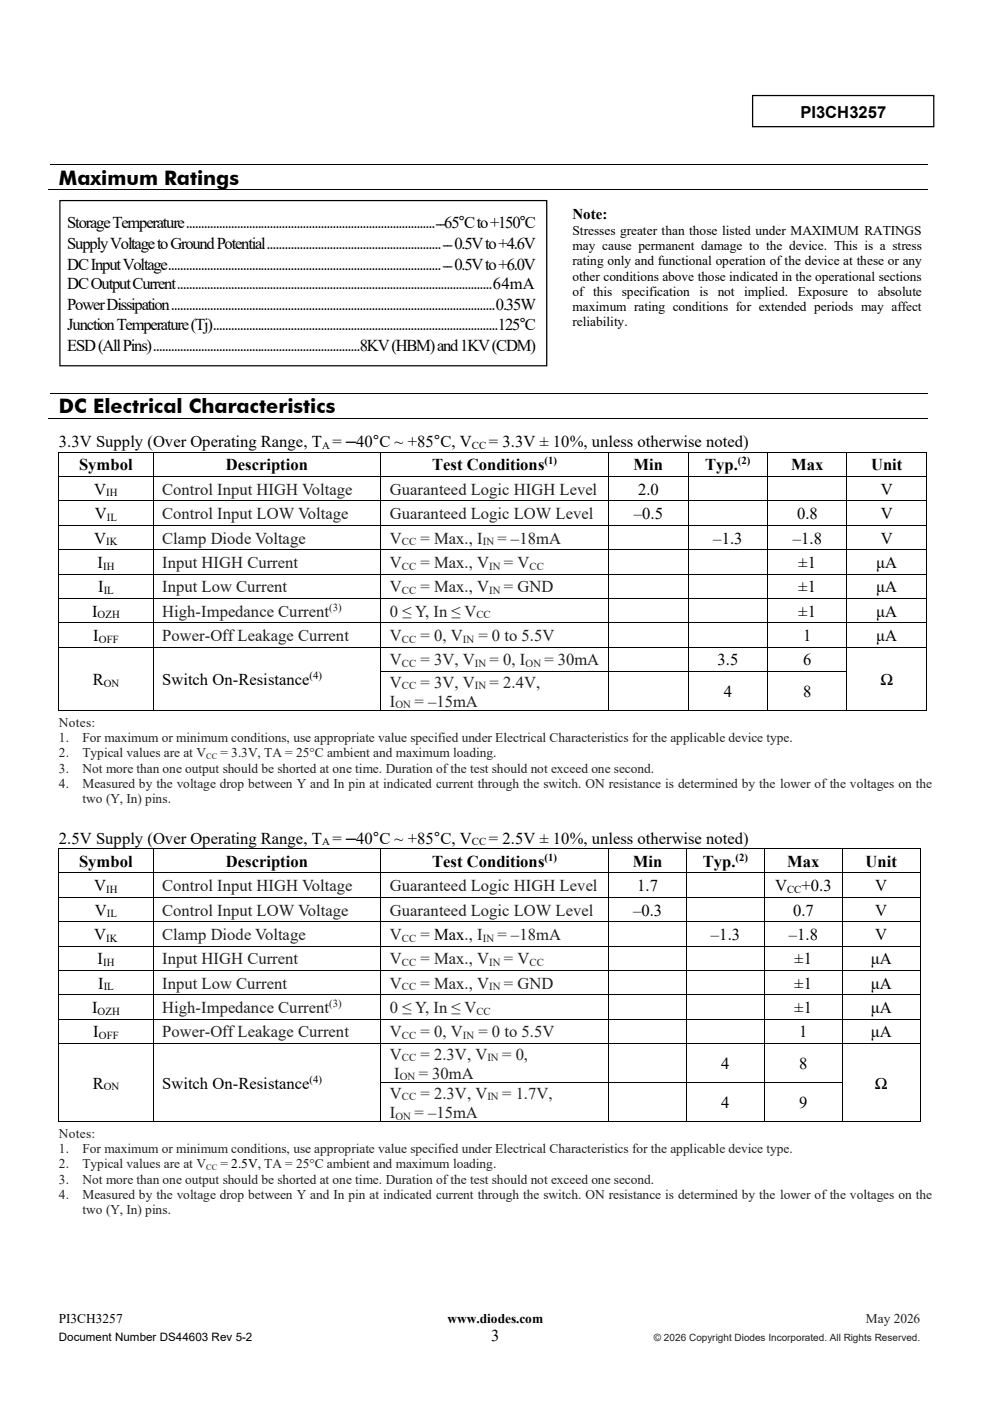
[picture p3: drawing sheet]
<svg xmlns="http://www.w3.org/2000/svg" width="210mm" height="297mm" viewBox="0 0 210 297" stroke-linecap="round" stroke-linejoin="round" font-family="sans-serif">
<defs><g id="words">
<g font-size="4.2">
<text x="12.5" y="39.1">Maximum Ratings</text>
<text x="12.5" y="87.6">DC Electrical Characteristics</text>
<text x="73.4" y="94.8">–</text>
<text x="73.4" y="178.8">–</text>
</g>
<g font-size="3.5">
<text x="169.7" y="24.9">PI3CH3257</text>
<text x="14.3" y="48.4">Storage Temperature...................................................................................˗˗65°C to +150°C</text>
<text x="14.3" y="52.8">Supply Voltage to Ground Potential..........................................................˗˗0.5Vto +4.6V</text>
<text x="14.3" y="57.2">DC Input Voltage...........................................................................................˗˗0.5Vto +6.0V</text>
<text x="14.3" y="61.2">DCOutput Current.........................................................................................................64mA</text>
<text x="14.3" y="65.6">Power Dissipation............................................................................................................0.35W</text>
<text x="14.3" y="70">Junction Temperature (Tj)...............................................................................................125°C</text>
<text x="14.3" y="74.4">ESD (All Pins).....................................................................8KV (HBM) and 1KV (CDM)</text>
<text x="12.5" y="94.8">3.3V Supply (Over Operating Range, T =</text>
<text x="75.5" y="94.8">40°C ~ +85°C, V</text>
<text x="103.6" y="94.8">= 3.3V ± 10%, unless otherwise noted)</text>
<text x="16.8" y="99.7">Symbol</text>
<text x="47.9" y="99.7">Description</text>
<text x="91.6" y="99.7">Test Conditions</text>
<text x="134.3" y="99.7">Min</text>
<text x="149.5" y="99.7">Typ.</text>
<text x="167.7" y="99.7">Max</text>
<text x="184.7" y="99.7">Unit</text>
<text x="20" y="104.8">V</text>
<text x="135.2" y="104.8">2.0</text>
<text x="186.7" y="104.8">V</text>
<text x="20.1" y="110">V</text>
<text x="134.3" y="110">–0.5</text>
<text x="168.9" y="110">0.8</text>
<text x="186.7" y="110">V</text>
<text x="20" y="115.2">V</text>
<text x="151.2" y="115.2">–1.3</text>
<text x="168.1" y="115.2">–1.8</text>
<text x="186.7" y="115.2">V</text>
<text x="20.7" y="120.4">I</text>
<text x="20.8" y="125.5">I</text>
<text x="169.3" y="120.4">±1</text>
<text x="169.3" y="125.5">±1</text>
<text x="185.8" y="120.4">μA</text>
<text x="185.8" y="125.5">μA</text>
<text x="19.5" y="130.7">I</text>
<text x="169.3" y="130.7">±1</text>
<text x="185.8" y="130.7">μA</text>
<text x="19.8" y="135.9">I</text>
<text x="170.3" y="135.9">1</text>
<text x="185.8" y="135.9">μA</text>
<text x="152.1" y="141">3.5</text>
<text x="170.3" y="141">6</text>
<text x="19.6" y="145.2">R</text>
<text x="34.4" y="145.2">Switch On-Resistance</text>
<text x="153.4" y="147.8">4</text>
<text x="170.3" y="147.8">8</text>
<text x="186.6" y="145.2">Ω</text>
<text x="12.5" y="178.8">2.5V Supply (Over Operating Range, T =</text>
<text x="75.5" y="178.8">40°C ~ +85°C, V</text>
<text x="103.6" y="178.8">= 2.5V ± 10%, unless otherwise noted)</text>
<text x="16.8" y="183.7">Symbol</text>
<text x="47.9" y="183.7">Description</text>
<text x="91.6" y="183.7">Test Conditions</text>
<text x="134.1" y="183.7">Min</text>
<text x="149" y="183.7">Typ.</text>
<text x="166.9" y="183.7">Max</text>
<text x="183.5" y="183.7">Unit</text>
<text x="20" y="188.9">V</text>
<text x="135.1" y="188.9">1.7</text>
<text x="164.3" y="188.9">V</text>
<text x="169.9" y="188.9">+0.3</text>
<text x="185.5" y="188.9">V</text>
<text x="20.1" y="194">V</text>
<text x="134.2" y="194">–0.3</text>
<text x="168.1" y="194">0.7</text>
<text x="185.5" y="194">V</text>
<text x="20" y="199.2">V</text>
<text x="150.7" y="199.2">–1.3</text>
<text x="167.2" y="199.2">–1.8</text>
<text x="185.5" y="199.2">V</text>
<text x="20.7" y="204.4">I</text>
<text x="20.8" y="209.5">I</text>
<text x="168.4" y="204.4">±1</text>
<text x="168.4" y="209.5">±1</text>
<text x="184.6" y="204.4">μA</text>
<text x="184.6" y="209.5">μA</text>
<text x="19.5" y="214.7">I</text>
<text x="168.4" y="214.7">±1</text>
<text x="184.6" y="214.7">μA</text>
<text x="19.8" y="219.9">I</text>
<text x="169.4" y="219.9">1</text>
<text x="184.6" y="219.9">μA</text>
<text x="152.9" y="226.6">4</text>
<text x="169.4" y="226.6">8</text>
<text x="19.6" y="230.8">R</text>
<text x="34.4" y="230.8">Switch On-Resistance</text>
<text x="185.5" y="230.8">Ω</text>
<text x="152.9" y="234.9">4</text>
<text x="169.4" y="234.9">9</text>
<text x="104.1" y="284.2">3</text>
</g>
<g font-size="3.5" fill="#231f20">
<text x="34.4" y="104.8">Control Input HIGH Voltage</text>
<text x="82.7" y="104.8">Guaranteed Logic HIGH Level</text>
<text x="34.4" y="110">Control Input LOW Voltage</text>
<text x="82.7" y="110">Guaranteed Logic LOW Level</text>
<text x="34.4" y="115.2">Clamp Diode Voltage</text>
<text x="82.7" y="115.2">V</text>
<text x="89.1" y="115.2">= Max., I</text>
<text x="105.5" y="115.2">= –18mA</text>
<text x="34.4" y="120.4">Input HIGH Current</text>
<text x="34.4" y="125.5">Input Low Current</text>
<text x="82.7" y="120.4">V</text>
<text x="82.7" y="125.5">V</text>
<text x="89.1" y="120.4">= Max., V</text>
<text x="89.1" y="125.5">= Max., V</text>
<text x="106.8" y="120.4">= V</text>
<text x="106.8" y="125.5">= GND</text>
<text x="34.4" y="130.7">High-Impedance Current</text>
<text x="82.7" y="130.7">0 ≤ Y, In ≤ V</text>
<text x="34.4" y="135.9">Power-Off Leakage Current</text>
<text x="82.7" y="135.9">V</text>
<text x="89.1" y="135.9">= 0, V</text>
<text x="101.4" y="135.9">= 0 to 5.5V</text>
<text x="82.7" y="141">V</text>
<text x="89.1" y="141">= 3V, V</text>
<text x="103.8" y="141">= 0, I</text>
<text x="115.4" y="141">= 30mA</text>
<text x="82.7" y="145.7">V</text>
<text x="82.7" y="149.8">I</text>
<text x="87.9" y="149.8">= –15mA</text>
<text x="89.1" y="145.7">= 3V, V</text>
<text x="103.8" y="145.7">= 2.4V,</text>
<text x="34.4" y="188.9">Control Input HIGH Voltage</text>
<text x="82.7" y="188.9">Guaranteed Logic HIGH Level</text>
<text x="34.4" y="194">Control Input LOW Voltage</text>
<text x="82.7" y="194">Guaranteed Logic LOW Level</text>
<text x="34.4" y="199.2">Clamp Diode Voltage</text>
<text x="82.7" y="199.2">V</text>
<text x="89.1" y="199.2">= Max., I</text>
<text x="105.5" y="199.2">= –18mA</text>
<text x="34.4" y="204.4">Input HIGH Current</text>
<text x="34.4" y="209.5">Input Low Current</text>
<text x="82.7" y="204.4">V</text>
<text x="82.7" y="209.5">V</text>
<text x="89.1" y="204.4">= Max., V</text>
<text x="89.1" y="209.5">= Max., V</text>
<text x="106.8" y="204.4">= V</text>
<text x="106.8" y="209.5">= GND</text>
<text x="34.4" y="214.7">High-Impedance Current</text>
<text x="82.7" y="214.7">0 ≤ Y, In ≤ V</text>
<text x="34.4" y="219.9">Power-Off Leakage Current</text>
<text x="82.7" y="219.9">V</text>
<text x="89.1" y="219.9">= 0, V</text>
<text x="101.4" y="219.9">= 0 to 5.5V</text>
<text x="82.7" y="224.6">V</text>
<text x="89.1" y="224.6">= 2.3V, V</text>
<text x="106.4" y="224.6">= 0,</text>
<text x="82.7" y="232.9">V</text>
<text x="83.5" y="228.6">I</text>
<text x="88.7" y="228.6">= 30mA</text>
<text x="89.1" y="232.9">= 2.3V, V</text>
<text x="106.4" y="232.9">= 1.7V,</text>
<text x="82.7" y="236.9">I</text>
<text x="87.9" y="236.9">= –15mA</text>
</g>
<text font-size="3.2" x="121.4" y="46.4">Note:</text>
<g font-size="2.8">
<text x="121.4" y="49.7">Stresses greater than those listed under MAXIMUM RATINGS</text>
<text x="121.4" y="53">may cause permanent damage to the device. This is a stress</text>
<text x="121.4" y="56.2">rating only and functional operation of the device at these or any</text>
<text x="121.4" y="59.5">other conditions above those indicated in the operational sections</text>
<text x="121.4" y="62.7">of this</text>
<text x="121.4" y="66">maximum rating conditions for extended periods may affect</text>
<text x="131.8" y="62.7">specification</text>
<text x="148.2" y="62.7">is not</text>
<text x="157.7" y="62.7">implied.</text>
<text x="169.1" y="62.7">Exposure</text>
<text x="181.8" y="62.7">to</text>
<text x="186" y="62.7">absolute</text>
<text x="121.4" y="69.2">reliability.</text>
<text x="12.5" y="280.3">PI3CH3257</text>
<text x="94.9" y="280.3">www.diodes.com</text>
</g>
<g font-size="2.8" fill="#231f20">
<text x="12.5" y="154">Notes:</text>
<text x="12.5" y="157.3">1.</text>
<text x="12.5" y="160.5">2.</text>
<text x="17.5" y="157.3">For maximum or minimum conditions, use appropriate value specified under Electrical Characteristics for the applicable device type.</text>
<text x="17.5" y="160.5">Typical values are at V</text>
<text x="46.7" y="160.5">= 3.3V, TA = 25°C ambient and maximum loading.</text>
<text x="12.5" y="163.8">3.</text>
<text x="12.5" y="167">4.</text>
<text x="17.5" y="163.8">Not more than one output should be shorted at one time. Duration of the test should not exceed one second.</text>
<text x="17.5" y="167">Measured by the voltage drop between Y and In pin at indicated current through the switch. ON resistance is determined by the lower of the voltages on the</text>
<text x="17.5" y="170.2">two (Y, In) pins.</text>
<text x="12.5" y="241.2">Notes:</text>
<text x="12.5" y="244.4">1.</text>
<text x="17.5" y="244.4">For maximum or minimum conditions, use appropriate value specified under Electrical Characteristics for the applicable device type.</text>
<text x="12.5" y="247.6">2.</text>
<text x="12.5" y="250.9">3.</text>
<text x="17.5" y="247.6">Typical values are at V</text>
<text x="17.5" y="250.9">Not more than one output should be shorted at one time. Duration of the test should not exceed one second.</text>
<text x="46.7" y="247.6">= 2.5V, TA = 25°C ambient and maximum loading.</text>
<text x="12.5" y="254.1">4.</text>
<text x="17.5" y="254.1">Measured by the voltage drop between Y and In pin at indicated current through the switch. ON resistance is determined by the lower of the voltages on the</text>
<text x="17.5" y="257.4">two (Y, In) pins.</text>
<text x="183.6" y="280.3">May 2026</text>
</g>
<text font-size="2.5" x="12.5" y="284.2">Document Number DS44603 Rev 5-2</text>
<g font-size="2.3">
<text x="68.3" y="95.1">A</text>
<text x="100" y="95.1">CC</text>
<text x="115.4" y="98.4">(1)</text>
<text x="156.4" y="98.4">(2)</text>
<text x="22.5" y="105.2">IH</text>
<text x="22.7" y="110.3">IL</text>
<text x="22.5" y="115.5">IK</text>
<text x="21.9" y="120.7">IH</text>
<text x="22" y="125.9">IL</text>
<text x="20.7" y="131">OZH</text>
<text x="21" y="136.2">OFF</text>
<text x="65.6" y="144">(4)</text>
<text x="22" y="145.5">ON</text>
<text x="68.3" y="179.2">A</text>
<text x="100" y="179.2">CC</text>
<text x="115.4" y="182.5">(1)</text>
<text x="155.9" y="182.5">(2)</text>
<text x="22.5" y="189.2">IH</text>
<text x="166.8" y="189.2">CC</text>
<text x="22.7" y="194.4">IL</text>
<text x="22.5" y="199.5">IK</text>
<text x="21.9" y="204.7">IH</text>
<text x="22" y="209.9">IL</text>
<text x="20.7" y="215">OZH</text>
<text x="21" y="220.2">OFF</text>
<text x="22" y="231.1">ON</text>
<text x="65.6" y="229.5">(4)</text>
</g>
<g font-size="2.3" fill="#231f20">
<text x="85.2" y="115.5">CC</text>
<text x="102.3" y="115.5">IN</text>
<text x="85.2" y="120.7">CC</text>
<text x="85.2" y="125.9">CC</text>
<text x="103.7" y="120.7">IN</text>
<text x="103.7" y="125.9">IN</text>
<text x="112.3" y="120.7">CC</text>
<text x="69.8" y="129.5">(3)</text>
<text x="101" y="131">CC</text>
<text x="85.2" y="136.2">CC</text>
<text x="98.1" y="136.2">IN</text>
<text x="85.2" y="141.4">CC</text>
<text x="100.6" y="141.4">IN</text>
<text x="111.4" y="141.4">ON</text>
<text x="85.2" y="146.1">CC</text>
<text x="100.6" y="146.1">IN</text>
<text x="83.8" y="150.1">ON</text>
<text x="85.2" y="199.5">CC</text>
<text x="102.3" y="199.5">IN</text>
<text x="85.2" y="204.7">CC</text>
<text x="85.2" y="209.9">CC</text>
<text x="103.7" y="204.7">IN</text>
<text x="103.7" y="209.9">IN</text>
<text x="112.3" y="204.7">CC</text>
<text x="69.8" y="213.5">(3)</text>
<text x="101" y="215">CC</text>
<text x="85.2" y="220.2">CC</text>
<text x="98.1" y="220.2">IN</text>
<text x="85.2" y="224.9">CC</text>
<text x="103.3" y="224.9">IN</text>
<text x="84.7" y="229">ON</text>
<text x="85.2" y="233.2">CC</text>
<text x="103.3" y="233.2">IN</text>
<text x="83.8" y="237.3">ON</text>
</g>
<text font-size="2.1" fill="#221f1f" x="138.6" y="284.2">© 2026 Copyright Diodes Incorporated. All Rights Reserved.</text>
<g font-size="1.8" fill="#231f20">
<text x="43.7" y="160.8">CC</text>
<text x="43.7" y="248">CC</text>
</g>
</g></defs>
<path d="M159.5 20.2h38.4v6.6h-38.4zM12.7 42.5h103.2v35h-103.2z" fill="none" stroke="#000" stroke-width=".26"/>
<g fill="none" stroke="#000" stroke-width=".21">
<path d="M10.6 34.9h186.1M10.3 40.2h186.4M10.3 88.7h186.4M10.6 83.4h186.1M12.5 95.9v5M12.6 95.8h19.8M32.5 95.9v5M32.6 95.8h48.1M80.7 95.9v5M80.8 95.8h48.1M129 95.9v5M129.1 95.8h16.7"/>
<path d="M145.9 95.9v5M145.9 95.8h16.7M162.7 95.9v5M162.8 95.8h16.6M179.5 95.9v5M179.6 95.8h16.7M196.4 95.9v5M12.5 101.1v5M12.5 106.2v5.1M12.5 111.4v5M12.5 116.6v5M12.6 101h19.8"/>
<path d="M12.6 106.1h19.8M12.6 111.4h19.8M12.6 116.5h19.8M32.5 101.1v5M32.5 106.2v5.1M32.5 111.4v5M32.5 116.6v5M32.6 101h48.1M32.6 106.1h48.1M32.6 111.4h48.1M32.6 116.5h48.1M80.7 101.1v5"/>
<path d="M80.7 106.2v5.1M80.7 111.4v5M80.7 116.6v5M80.8 101h48.1M80.8 106.1h48.1M80.8 111.4h48.1M80.8 116.5h48.1M129 101.1v5M129 106.2v5.1M129 111.4v5M129 116.6v5M129.1 101h16.7"/>
<path d="M129.1 106.1h16.7M129.1 111.4h16.7M129.1 116.5h16.7M145.9 101.1v5M145.9 106.2v5.1M145.9 111.4v5M145.9 116.6v5M145.9 101h16.7M145.9 106.1h16.7M145.9 111.4h16.7M145.9 116.5h16.7M162.7 101.1v5"/>
<path d="M162.7 106.2v5.1M162.7 111.4v5M162.7 116.6v5M162.8 101h16.6M162.8 106.1h16.6M162.8 111.4h16.6M162.8 116.5h16.6M179.5 101.1v5M179.5 106.2v5.1M179.5 111.4v5M179.5 116.6v5M179.6 101h16.7"/>
<path d="M179.6 106.1h16.7M179.6 111.4h16.7M179.6 116.5h16.7M196.4 101.1v5M196.4 106.2v5.1M196.4 111.4v5M196.4 116.6v5M12.5 121.8v5M12.5 126.9v5M12.5 132.1v5M12.5 137.3v5M12.6 121.7h19.8"/>
<path d="M12.6 126.8h19.8M12.6 132h19.8M12.6 137.2h19.8M32.5 121.8v5M32.5 126.9v5M32.5 132.1v5M32.5 137.3v5M32.6 121.7h48.1M32.6 126.8h48.1M32.6 132h48.1M32.6 137.2h48.1M80.7 121.8v5"/>
<path d="M80.7 126.9v5M80.7 132.1v5M80.7 137.3v5M80.8 121.7h48.1M80.8 126.8h48.1M80.8 132h48.1M80.8 137.2h48.1M129 121.8v5M129 126.9v5M129 132.1v5M129 137.3v5M129.1 121.7h16.7"/>
<path d="M129.1 126.8h16.7M129.1 132h16.7M129.1 137.2h16.7M145.9 121.8v5M145.9 126.9v5M145.9 132.1v5M145.9 137.3v5M145.9 121.7h16.7M145.9 126.8h16.7M145.9 132h16.7M145.9 137.2h16.7M162.7 121.8v5"/>
<path d="M162.7 126.9v5M162.7 132.1v5M162.7 137.3v5M162.8 121.7h16.6M162.8 126.8h16.6M162.8 132h16.6M162.8 137.2h16.6M179.5 121.8v5M179.5 126.9v5M179.5 132.1v5M179.5 137.3v5M179.6 121.7h16.7"/>
<path d="M179.6 126.8h16.7M179.6 132h16.7M179.6 137.2h16.7M196.4 121.8v5M196.4 126.9v5M196.4 132.1v5M196.4 137.3v5M12.5 142.4v8.2M12.6 150.6h19.8M32.5 142.4v8.2M32.6 150.6h48.1M80.7 142.4v8.2"/>
<path d="M80.8 142.3h48.1M80.8 150.6h48.1M129 142.4v8.2M129.1 142.3h16.7M129.1 150.6h16.7M145.9 142.4v8.2M145.9 142.3h16.7M145.9 150.6h16.7M162.7 142.4v8.2M162.8 142.3h16.6M162.8 150.6h16.6M179.5 142.4v8.2"/>
<path d="M179.6 150.6h16.7M196.4 142.4v8.2M12.5 179.9v5M12.6 179.9h19.8M32.5 179.9v5M32.6 179.9h48.1M80.7 179.9v5M80.8 179.9h48.1M129 179.9v5M129.1 179.9h16.3M145.5 179.9v5M145.6 179.9h16.4"/>
<path d="M162 179.9v5M162.1 179.9h16.3M178.5 179.9v5M178.6 179.9h16.3M195 179.9v5M12.5 185.1v5M12.5 190.3v5M12.5 195.4v5M12.6 185h19.8M12.6 190.2h19.8M12.6 195.4h19.8M32.5 185.1v5"/>
<path d="M32.5 190.3v5M32.5 195.4v5M32.6 185h48.1M32.6 190.2h48.1M32.6 195.4h48.1M80.7 185.1v5M80.7 190.3v5M80.7 195.4v5M80.8 185h48.1M80.8 190.2h48.1M80.8 195.4h48.1M129 185.1v5"/>
<path d="M129 190.3v5M129 195.4v5M129.1 185h16.3M129.1 190.2h16.3M129.1 195.4h16.3M145.5 185.1v5M145.5 190.3v5M145.5 195.4v5M145.6 185h16.4M145.6 190.2h16.4M145.6 195.4h16.4M162 185.1v5"/>
<path d="M162 190.3v5M162 195.4v5M162.1 185h16.3M162.1 190.2h16.3M162.1 195.4h16.3M178.5 185.1v5M178.5 190.3v5M178.5 195.4v5M178.6 185h16.3M178.6 190.2h16.3M178.6 195.4h16.3M195 185.1v5"/>
<path d="M195 190.3v5M195 195.4v5M12.5 200.6v5M12.5 205.8v5M12.5 210.9v5M12.5 216.1v5M12.6 200.5h19.8M12.6 205.7h19.8M12.6 210.9h19.8M12.6 216h19.8M32.5 200.6v5M32.5 205.8v5"/>
<path d="M32.5 210.9v5M32.5 216.1v5M32.6 200.5h48.1M32.6 205.7h48.1M32.6 210.9h48.1M32.6 216h48.1M80.7 200.6v5M80.7 205.8v5M80.7 210.9v5M80.7 216.1v5M80.8 200.5h48.1M80.8 205.7h48.1"/>
<path d="M80.8 210.9h48.1M80.8 216h48.1M129 200.6v5M129 205.8v5M129 210.9v5M129 216.1v5M129.1 200.5h16.3M129.1 205.7h16.3M129.1 210.9h16.3M129.1 216h16.3M145.5 200.6v5M145.5 205.8v5"/>
<path d="M145.5 210.9v5M145.5 216.1v5M145.6 200.5h16.4M145.6 205.7h16.4M145.6 210.9h16.4M145.6 216h16.4M162 200.6v5M162 205.8v5M162 210.9v5M162 216.1v5M162.1 200.5h16.3M162.1 205.7h16.3"/>
<path d="M162.1 210.9h16.3M162.1 216h16.3M178.5 200.6v5M178.5 205.8v5M178.5 210.9v5M178.5 216.1v5M178.6 200.5h16.3M178.6 205.7h16.3M178.6 210.9h16.3M178.6 216h16.3M195 200.6v5M195 205.8v5"/>
<path d="M195 210.9v5M195 216.1v5M12.5 221.3v8.1M12.5 229.6v8.1M12.6 221.2h19.8M12.6 237.8h19.8M32.5 221.3v8.1M32.5 229.6v8.1M32.6 221.2h48.1M32.6 237.8h48.1M80.7 221.3v8.1M80.7 229.6v8.1"/>
<path d="M80.8 221.2h48.1M80.8 229.5h48.1M80.8 237.8h48.1M129 221.3v8.1M129 229.6v8.1M129.1 221.2h16.3M129.1 229.5h16.3M129.1 237.8h16.3M145.5 221.3v8.1M145.5 229.6v8.1M145.6 221.2h16.4M145.6 229.5h16.4"/>
<path d="M145.6 237.8h16.4M162 221.3v8.1M162 229.6v8.1M162.1 221.2h16.3M162.1 229.5h16.3M162.1 237.8h16.3M178.5 221.3v8.1M178.5 229.6v8.1M178.6 221.2h16.3M178.6 237.8h16.3M195 221.3v8.1M195 229.6v8.1"/>
</g>
<g fill="#000">
<path d="M12.4 95.7h.2v.2h-.2z" fill-rule="evenodd"/>
<path d="M12.4 95.7h.2v.2h-.2z" fill-rule="evenodd"/>
<path d="M32.4 95.7h.2v.2h-.2z" fill-rule="evenodd"/>
<path d="M80.7 95.7h.1v.2h-.1z" fill-rule="evenodd"/>
<path d="M128.9 95.7h.2v.2h-.2z" fill-rule="evenodd"/>
<path d="M145.8 95.7h.1v.2h-.1z" fill-rule="evenodd"/>
<path d="M162.6 95.7h.2v.2h-.2z" fill-rule="evenodd"/>
<path d="M179.4 95.7h.2v.2h-.2z" fill-rule="evenodd"/>
<path d="M196.3 95.7h.2v.2h-.2z" fill-rule="evenodd"/>
<path d="M196.3 95.7h.2v.2h-.2z" fill-rule="evenodd"/>
<path d="M12.4 100.9h.2v.2h-.2z" fill-rule="evenodd"/>
<path d="M12.4 106.1h.2v.1h-.2z" fill-rule="evenodd"/>
<path d="M12.4 111.3h.2v.1h-.2z" fill-rule="evenodd"/>
<path d="M12.4 116.4h.2v.2h-.2z" fill-rule="evenodd"/>
<path d="M32.4 100.9h.2v.2h-.2z" fill-rule="evenodd"/>
<path d="M32.4 106.1h.2v.1h-.2z" fill-rule="evenodd"/>
<path d="M32.4 111.3h.2v.1h-.2z" fill-rule="evenodd"/>
<path d="M32.4 116.4h.2v.2h-.2z" fill-rule="evenodd"/>
<path d="M80.7 100.9h.1v.2h-.1z" fill-rule="evenodd"/>
<path d="M80.7 106.1h.1v.1h-.1z" fill-rule="evenodd"/>
<path d="M80.7 111.3h.1v.1h-.1z" fill-rule="evenodd"/>
<path d="M80.7 116.4h.1v.2h-.1z" fill-rule="evenodd"/>
<path d="M128.9 100.9h.2v.2h-.2z" fill-rule="evenodd"/>
<path d="M128.9 106.1h.2v.1h-.2z" fill-rule="evenodd"/>
<path d="M128.9 111.3h.2v.1h-.2z" fill-rule="evenodd"/>
<path d="M128.9 116.4h.2v.2h-.2z" fill-rule="evenodd"/>
<path d="M145.8 100.9h.1v.2h-.1z" fill-rule="evenodd"/>
<path d="M145.8 106.1h.1v.1h-.1z" fill-rule="evenodd"/>
<path d="M145.8 111.3h.1v.1h-.1z" fill-rule="evenodd"/>
<path d="M145.8 116.4h.1v.2h-.1z" fill-rule="evenodd"/>
<path d="M162.6 100.9h.2v.2h-.2z" fill-rule="evenodd"/>
<path d="M162.6 106.1h.2v.1h-.2z" fill-rule="evenodd"/>
<path d="M162.6 111.3h.2v.1h-.2z" fill-rule="evenodd"/>
<path d="M162.6 116.4h.2v.2h-.2z" fill-rule="evenodd"/>
<path d="M179.4 100.9h.2v.2h-.2z" fill-rule="evenodd"/>
<path d="M179.4 106.1h.2v.1h-.2z" fill-rule="evenodd"/>
<path d="M179.4 111.3h.2v.1h-.2z" fill-rule="evenodd"/>
<path d="M179.4 116.4h.2v.2h-.2z" fill-rule="evenodd"/>
<path d="M196.3 100.9h.2v.2h-.2z" fill-rule="evenodd"/>
<path d="M196.3 106.1h.2v.1h-.2z" fill-rule="evenodd"/>
<path d="M196.3 111.3h.2v.1h-.2z" fill-rule="evenodd"/>
<path d="M196.3 116.4h.2v.2h-.2z" fill-rule="evenodd"/>
<path d="M12.4 121.6h.2v.2h-.2z" fill-rule="evenodd"/>
<path d="M12.4 126.8h.2v.1h-.2z" fill-rule="evenodd"/>
<path d="M12.4 131.9h.2v.2h-.2z" fill-rule="evenodd"/>
<path d="M12.4 137.1h.2v.2h-.2z" fill-rule="evenodd"/>
<path d="M32.4 121.6h.2v.2h-.2z" fill-rule="evenodd"/>
<path d="M32.4 126.8h.2v.1h-.2z" fill-rule="evenodd"/>
<path d="M32.4 131.9h.2v.2h-.2z" fill-rule="evenodd"/>
<path d="M32.4 137.1h.2v.2h-.2z" fill-rule="evenodd"/>
<path d="M80.7 121.6h.1v.2h-.1z" fill-rule="evenodd"/>
<path d="M80.7 126.8h.1v.1h-.1z" fill-rule="evenodd"/>
<path d="M80.7 131.9h.1v.2h-.1z" fill-rule="evenodd"/>
<path d="M80.7 137.1h.1v.2h-.1z" fill-rule="evenodd"/>
<path d="M128.9 121.6h.2v.2h-.2z" fill-rule="evenodd"/>
<path d="M128.9 126.8h.2v.1h-.2z" fill-rule="evenodd"/>
<path d="M128.9 131.9h.2v.2h-.2z" fill-rule="evenodd"/>
<path d="M128.9 137.1h.2v.2h-.2z" fill-rule="evenodd"/>
<path d="M145.8 121.6h.1v.2h-.1z" fill-rule="evenodd"/>
<path d="M145.8 126.8h.1v.1h-.1z" fill-rule="evenodd"/>
<path d="M145.8 131.9h.1v.2h-.1z" fill-rule="evenodd"/>
<path d="M145.8 137.1h.1v.2h-.1z" fill-rule="evenodd"/>
<path d="M162.6 121.6h.2v.2h-.2z" fill-rule="evenodd"/>
<path d="M162.6 126.8h.2v.1h-.2z" fill-rule="evenodd"/>
<path d="M162.6 131.9h.2v.2h-.2z" fill-rule="evenodd"/>
<path d="M162.6 137.1h.2v.2h-.2z" fill-rule="evenodd"/>
<path d="M179.4 121.6h.2v.2h-.2z" fill-rule="evenodd"/>
<path d="M179.4 126.8h.2v.1h-.2z" fill-rule="evenodd"/>
<path d="M179.4 131.9h.2v.2h-.2z" fill-rule="evenodd"/>
<path d="M179.4 137.1h.2v.2h-.2z" fill-rule="evenodd"/>
<path d="M196.3 121.6h.2v.2h-.2z" fill-rule="evenodd"/>
<path d="M196.3 126.8h.2v.1h-.2z" fill-rule="evenodd"/>
<path d="M196.3 131.9h.2v.2h-.2z" fill-rule="evenodd"/>
<path d="M196.3 137.1h.2v.2h-.2z" fill-rule="evenodd"/>
<path d="M12.4 142.3h.2v.1h-.2z" fill-rule="evenodd"/>
<path d="M12.4 150.6h.2v.1h-.2z" fill-rule="evenodd"/>
<path d="M12.4 150.6h.2v.1h-.2z" fill-rule="evenodd"/>
<path d="M32.4 142.3h.2v.1h-.2z" fill-rule="evenodd"/>
<path d="M32.4 150.6h.2v.1h-.2z" fill-rule="evenodd"/>
<path d="M80.7 142.3h.1v.1h-.1z" fill-rule="evenodd"/>
<path d="M80.7 150.6h.1v.1h-.1z" fill-rule="evenodd"/>
<path d="M128.9 142.3h.2v.1h-.2z" fill-rule="evenodd"/>
<path d="M128.9 150.6h.2v.1h-.2z" fill-rule="evenodd"/>
<path d="M145.8 142.3h.1v.1h-.1z" fill-rule="evenodd"/>
<path d="M145.8 150.6h.1v.1h-.1z" fill-rule="evenodd"/>
<path d="M162.6 142.3h.2v.1h-.2z" fill-rule="evenodd"/>
<path d="M162.6 150.6h.2v.1h-.2z" fill-rule="evenodd"/>
<path d="M179.4 142.3h.2v.1h-.2z" fill-rule="evenodd"/>
<path d="M179.4 150.6h.2v.1h-.2z" fill-rule="evenodd"/>
<path d="M196.3 142.3h.2v.1h-.2z" fill-rule="evenodd"/>
<path d="M196.3 150.6h.2v.1h-.2z" fill-rule="evenodd"/>
<path d="M196.3 150.6h.2v.1h-.2z" fill-rule="evenodd"/>
<path d="M12.4 179.8h.2v.1h-.2z" fill-rule="evenodd"/>
<path d="M12.4 179.8h.2v.1h-.2z" fill-rule="evenodd"/>
<path d="M32.4 179.8h.2v.1h-.2z" fill-rule="evenodd"/>
<path d="M80.7 179.8h.1v.1h-.1z" fill-rule="evenodd"/>
<path d="M128.9 179.8h.2v.1h-.2z" fill-rule="evenodd"/>
<path d="M145.4 179.8h.2v.1h-.2z" fill-rule="evenodd"/>
<path d="M162 179.8h.1v.1h-.1z" fill-rule="evenodd"/>
<path d="M178.4 179.8h.2v.1h-.2z" fill-rule="evenodd"/>
<path d="M194.9 179.8h.2v.1h-.2z" fill-rule="evenodd"/>
<path d="M194.9 179.8h.2v.1h-.2z" fill-rule="evenodd"/>
<path d="M12.4 184.9h.2v.2h-.2z" fill-rule="evenodd"/>
<path d="M12.4 190.1h.2v.2h-.2z" fill-rule="evenodd"/>
<path d="M12.4 195.3h.2v.1h-.2z" fill-rule="evenodd"/>
<path d="M32.4 184.9h.2v.2h-.2z" fill-rule="evenodd"/>
<path d="M32.4 190.1h.2v.2h-.2z" fill-rule="evenodd"/>
<path d="M32.4 195.3h.2v.1h-.2z" fill-rule="evenodd"/>
<path d="M80.7 184.9h.1v.2h-.1z" fill-rule="evenodd"/>
<path d="M80.7 190.1h.1v.2h-.1z" fill-rule="evenodd"/>
<path d="M80.7 195.3h.1v.1h-.1z" fill-rule="evenodd"/>
<path d="M128.9 184.9h.2v.2h-.2z" fill-rule="evenodd"/>
<path d="M128.9 190.1h.2v.2h-.2z" fill-rule="evenodd"/>
<path d="M128.9 195.3h.2v.1h-.2z" fill-rule="evenodd"/>
<path d="M145.4 184.9h.2v.2h-.2z" fill-rule="evenodd"/>
<path d="M145.4 190.1h.2v.2h-.2z" fill-rule="evenodd"/>
<path d="M145.4 195.3h.2v.1h-.2z" fill-rule="evenodd"/>
<path d="M162 184.9h.1v.2h-.1z" fill-rule="evenodd"/>
<path d="M162 190.1h.1v.2h-.1z" fill-rule="evenodd"/>
<path d="M162 195.3h.1v.1h-.1z" fill-rule="evenodd"/>
<path d="M178.4 184.9h.2v.2h-.2z" fill-rule="evenodd"/>
<path d="M178.4 190.1h.2v.2h-.2z" fill-rule="evenodd"/>
<path d="M178.4 195.3h.2v.1h-.2z" fill-rule="evenodd"/>
<path d="M194.9 184.9h.2v.2h-.2z" fill-rule="evenodd"/>
<path d="M194.9 190.1h.2v.2h-.2z" fill-rule="evenodd"/>
<path d="M194.9 195.3h.2v.1h-.2z" fill-rule="evenodd"/>
<path d="M12.4 200.4h.2v.2h-.2z" fill-rule="evenodd"/>
<path d="M12.4 205.6h.2v.2h-.2z" fill-rule="evenodd"/>
<path d="M12.4 210.8h.2v.1h-.2z" fill-rule="evenodd"/>
<path d="M12.4 215.9h.2v.2h-.2z" fill-rule="evenodd"/>
<path d="M32.4 200.4h.2v.2h-.2z" fill-rule="evenodd"/>
<path d="M32.4 205.6h.2v.2h-.2z" fill-rule="evenodd"/>
<path d="M32.4 210.8h.2v.1h-.2z" fill-rule="evenodd"/>
<path d="M32.4 215.9h.2v.2h-.2z" fill-rule="evenodd"/>
<path d="M80.7 200.4h.1v.2h-.1z" fill-rule="evenodd"/>
<path d="M80.7 205.6h.1v.2h-.1z" fill-rule="evenodd"/>
<path d="M80.7 210.8h.1v.1h-.1z" fill-rule="evenodd"/>
<path d="M80.7 215.9h.1v.2h-.1z" fill-rule="evenodd"/>
<path d="M128.9 200.4h.2v.2h-.2z" fill-rule="evenodd"/>
<path d="M128.9 205.6h.2v.2h-.2z" fill-rule="evenodd"/>
<path d="M128.9 210.8h.2v.1h-.2z" fill-rule="evenodd"/>
<path d="M128.9 215.9h.2v.2h-.2z" fill-rule="evenodd"/>
<path d="M145.4 200.4h.2v.2h-.2z" fill-rule="evenodd"/>
<path d="M145.4 205.6h.2v.2h-.2z" fill-rule="evenodd"/>
<path d="M145.4 210.8h.2v.1h-.2z" fill-rule="evenodd"/>
<path d="M145.4 215.9h.2v.2h-.2z" fill-rule="evenodd"/>
<path d="M162 200.4h.1v.2h-.1z" fill-rule="evenodd"/>
<path d="M162 205.6h.1v.2h-.1z" fill-rule="evenodd"/>
<path d="M162 210.8h.1v.1h-.1z" fill-rule="evenodd"/>
<path d="M162 215.9h.1v.2h-.1z" fill-rule="evenodd"/>
<path d="M178.4 200.4h.2v.2h-.2z" fill-rule="evenodd"/>
<path d="M178.4 205.6h.2v.2h-.2z" fill-rule="evenodd"/>
<path d="M178.4 210.8h.2v.1h-.2z" fill-rule="evenodd"/>
<path d="M178.4 215.9h.2v.2h-.2z" fill-rule="evenodd"/>
<path d="M194.9 200.4h.2v.2h-.2z" fill-rule="evenodd"/>
<path d="M194.9 205.6h.2v.2h-.2z" fill-rule="evenodd"/>
<path d="M194.9 210.8h.2v.1h-.2z" fill-rule="evenodd"/>
<path d="M194.9 215.9h.2v.2h-.2z" fill-rule="evenodd"/>
<path d="M12.4 221.1h.2v.2h-.2z" fill-rule="evenodd"/>
<path d="M12.4 229.4h.2v.2h-.2z" fill-rule="evenodd"/>
<path d="M12.4 237.7h.2v.2h-.2z" fill-rule="evenodd"/>
<path d="M12.4 237.7h.2v.2h-.2z" fill-rule="evenodd"/>
<path d="M32.4 221.1h.2v.2h-.2z" fill-rule="evenodd"/>
<path d="M32.4 229.4h.2v.2h-.2z" fill-rule="evenodd"/>
<path d="M32.4 237.7h.2v.2h-.2z" fill-rule="evenodd"/>
<path d="M80.7 221.1h.1v.2h-.1z" fill-rule="evenodd"/>
<path d="M80.7 229.4h.1v.2h-.1z" fill-rule="evenodd"/>
<path d="M80.7 237.7h.1v.2h-.1z" fill-rule="evenodd"/>
<path d="M128.9 221.1h.2v.2h-.2z" fill-rule="evenodd"/>
<path d="M128.9 229.4h.2v.2h-.2z" fill-rule="evenodd"/>
<path d="M128.9 237.7h.2v.2h-.2z" fill-rule="evenodd"/>
<path d="M145.4 221.1h.2v.2h-.2z" fill-rule="evenodd"/>
<path d="M145.4 229.4h.2v.2h-.2z" fill-rule="evenodd"/>
<path d="M145.4 237.7h.2v.2h-.2z" fill-rule="evenodd"/>
<path d="M162 221.1h.1v.2h-.1z" fill-rule="evenodd"/>
<path d="M162 229.4h.1v.2h-.1z" fill-rule="evenodd"/>
<path d="M162 237.7h.1v.2h-.1z" fill-rule="evenodd"/>
<path d="M178.4 221.1h.2v.2h-.2z" fill-rule="evenodd"/>
<path d="M178.4 229.4h.2v.2h-.2z" fill-rule="evenodd"/>
<path d="M178.4 237.7h.2v.2h-.2z" fill-rule="evenodd"/>
<path d="M194.9 221.1h.2v.2h-.2z" fill-rule="evenodd"/>
<path d="M194.9 229.4h.2v.2h-.2z" fill-rule="evenodd"/>
<path d="M194.9 237.7h.2v.2h-.2z" fill-rule="evenodd"/>
<path d="M194.9 237.7h.2v.2h-.2z" fill-rule="evenodd"/>
</g>
<path d="M118.8 42.2h79.1v29.9h-79.1z" fill-rule="evenodd" fill="#fff"/>
<use href="#words"/>
</svg>
